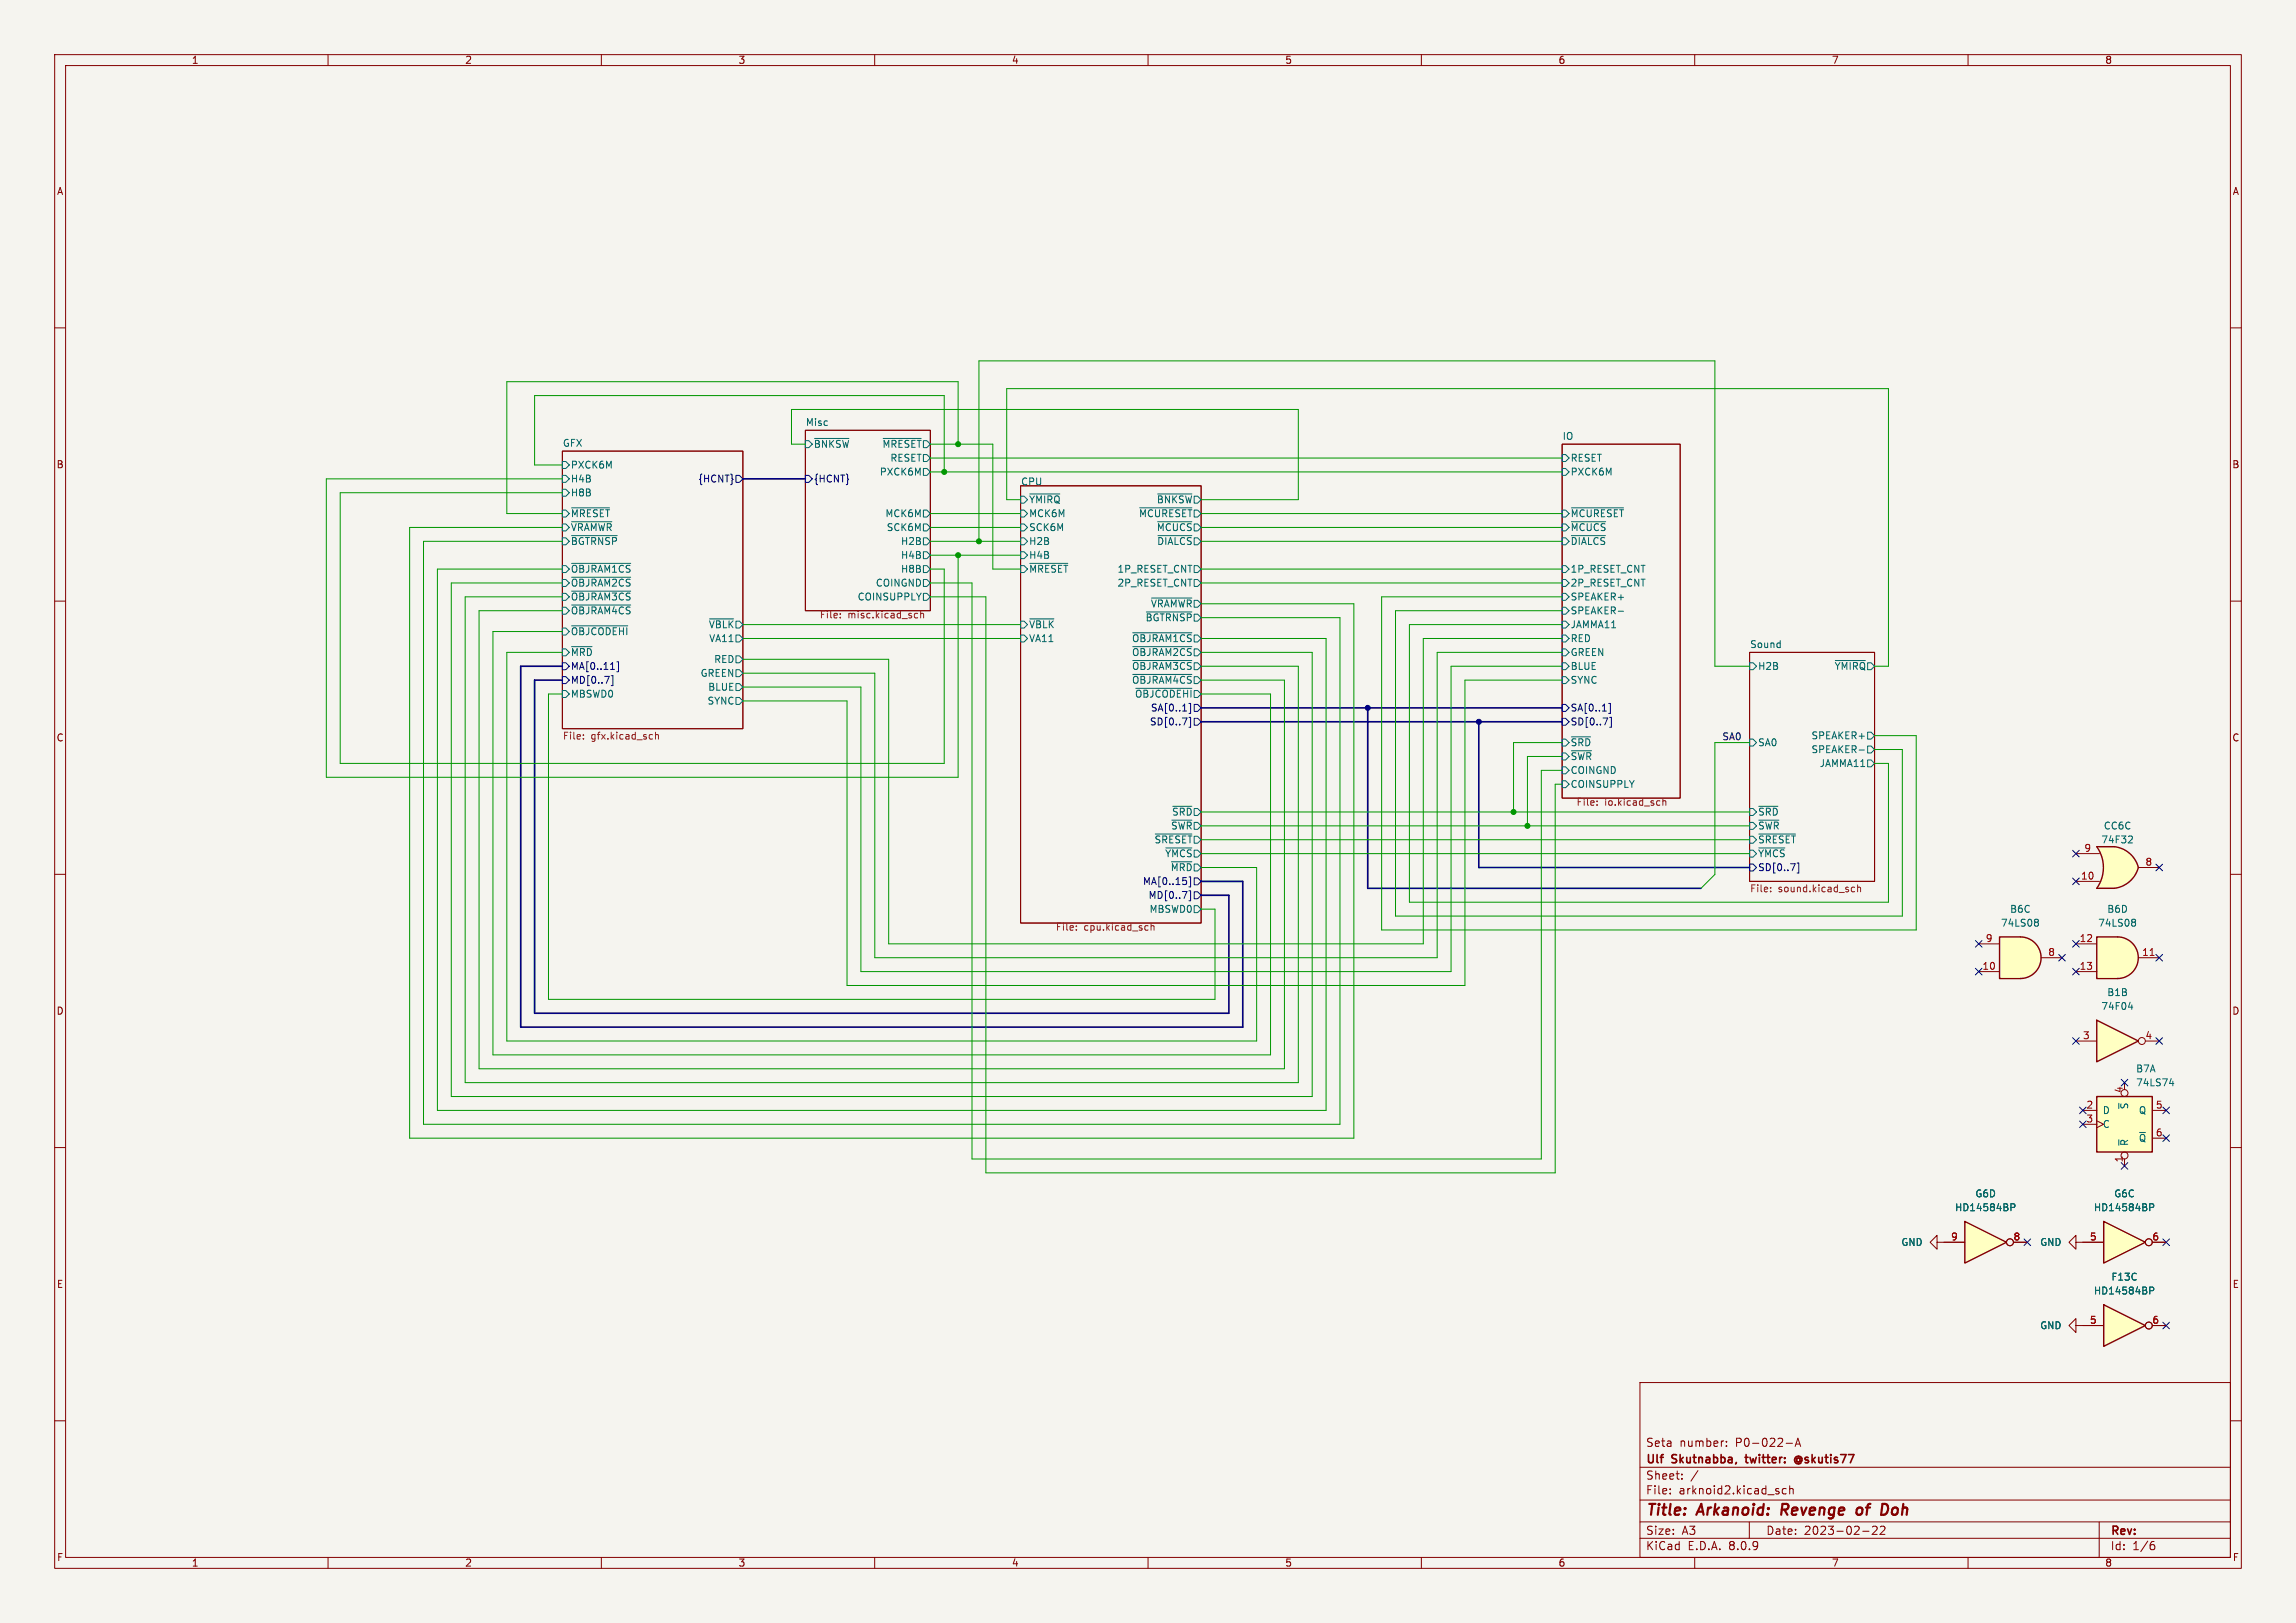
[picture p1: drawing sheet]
<svg xmlns="http://www.w3.org/2000/svg" width="420mm" height="297mm" viewBox="0 0 420 297" stroke-linecap="round" stroke-linejoin="round" font-family="sans-serif">
<defs><g id="words">
<g font-size="2.8" fill="#840000">
<text x="301" y="277.9">Title:</text>
<text x="310.6" y="277.9">Arkanoid:</text>
<text x="326.7" y="277.9">Revenge</text>
<text x="341.3" y="277.9">of</text>
<text x="346.6" y="277.9">Doh</text>
</g>
<g font-size="2.1" fill="#840000">
<text x="301" y="268.2">Ulf</text>
<text x="301" y="265">Seta</text>
<text x="305.9" y="268.2">Skutnabba,</text>
<text x="307.2" y="265">number:</text>
<text x="317.5" y="265">P0-022-A</text>
<text x="320" y="268.2">twitter:</text>
<text x="329.6" y="268.2">@skutis77</text>
<text x="301" y="273.7">File:</text>
<text x="301" y="271">Sheet:</text>
<text x="307.1" y="273.7">arknoid2.kicad_sch</text>
<text x="301" y="281.1">Size:</text>
<text x="307.6" y="281.1">A3</text>
<text x="323" y="281.1">Date:</text>
<text x="330" y="281.1">2023-02-22</text>
<text x="386" y="281.3">Rev:</text>
<text x="301" y="283.9">KiCad</text>
<text x="308.7" y="283.9">E.D.A.</text>
<text x="316.3" y="283.9">8.0.9</text>
<text x="386" y="283.9">Id:</text>
<text x="390.1" y="283.9">1/6</text>
</g>
<g font-size="1.8" fill="#840000">
<text x="35" y="11.9">1</text>
<text x="85" y="11.9">2</text>
<text x="135" y="11.9">3</text>
<text x="185" y="11.9">4</text>
<text x="235" y="11.9">5</text>
<text x="285" y="11.9">6</text>
<text x="335" y="11.9">7</text>
<text x="385" y="11.9">8</text>
<text x="10.3" y="35.9">A</text>
<text x="408.3" y="35.9">A</text>
<text x="10.3" y="85.9">B</text>
<text x="408.2" y="85.9">B</text>
<text x="10.3" y="135.9">C</text>
<text x="408.2" y="135.9">C</text>
<text x="10.3" y="185.9">D</text>
<text x="408.2" y="185.9">D</text>
<text x="10.3" y="235.9">E</text>
<text x="408.3" y="235.9">E</text>
<text x="10.3" y="285.9">F</text>
<text x="35" y="286.9">1</text>
<text x="85" y="286.9">2</text>
<text x="135" y="286.9">3</text>
<text x="185" y="286.9">4</text>
<text x="235" y="286.9">5</text>
<text x="285" y="286.9">6</text>
<text x="335" y="286.9">7</text>
<text x="385" y="286.9">8</text>
<text x="408.3" y="285.9">F</text>
</g>
<g font-size="1.8" fill="#006464">
<text x="102.9" y="81.8">GFX</text>
<text x="147.3" y="78">Misc</text>
<text x="148.8" y="82.1">~{BNKSW}</text>
<text x="161.3" y="82.1">~{MRESET}</text>
<text x="285.8" y="80.6">IO</text>
<text x="104.3" y="86">PXCK6M</text>
<text x="104.3" y="88.5">H4B</text>
<text x="160.8" y="87.2">PXCK6M</text>
<text x="162.8" y="84.7">RESET</text>
<text x="186.7" y="88.9">CPU</text>
<text x="287.2" y="87.2">PXCK6M</text>
<text x="287.2" y="84.7">RESET</text>
<text x="104.3" y="94.8">~{MRESET}</text>
<text x="104.3" y="91">H8B</text>
<text x="161.9" y="94.8">MCK6M</text>
<text x="188.2" y="94.8">MCK6M</text>
<text x="188.2" y="92.3">~{YMIRQ}</text>
<text x="208.2" y="94.8">~{MCURESET}</text>
<text x="211.5" y="92.3">~{BNKSW}</text>
<text x="287.2" y="94.8">~{MCURESET}</text>
<text x="104.3" y="97.4">~{VRAMWR}</text>
<text x="104.3" y="99.9">~{BGTRNSP}</text>
<text x="162.1" y="97.4">SCK6M</text>
<text x="164.7" y="99.9">H2B</text>
<text x="188.2" y="97.4">SCK6M</text>
<text x="188.2" y="99.9">H2B</text>
<text x="211.5" y="97.4">~{MCUCS}</text>
<text x="211.6" y="99.9">~{DIALCS}</text>
<text x="287.2" y="99.9">~{DIALCS}</text>
<text x="287.2" y="97.4">~{MCUCS}</text>
<text x="104.3" y="107.5">~{OBJRAM2CS}</text>
<text x="104.3" y="105">~{OBJRAM1CS}</text>
<text x="160.1" y="107.5">COINGND</text>
<text x="164.7" y="105">H8B</text>
<text x="164.7" y="102.5">H4B</text>
<text x="188.2" y="102.5">H4B</text>
<text x="188.2" y="105">~{MRESET}</text>
<text x="204.3" y="105">1P_RESET_CNT</text>
<text x="204.3" y="107.5">2P_RESET_CNT</text>
<text x="287.2" y="105">1P_RESET_CNT</text>
<text x="287.2" y="107.5">2P_RESET_CNT</text>
<text x="104.3" y="112.6">~{OBJRAM4CS}</text>
<text x="104.3" y="110.1">~{OBJRAM3CS}</text>
<text x="156.8" y="110.1">COINSUPPLY</text>
<text x="209.5" y="113.9">~{BGTRNSP}</text>
<text x="210.4" y="111.4">~{VRAMWR}</text>
<text x="287.2" y="110.1">SPEAKER+</text>
<text x="287.2" y="112.6">SPEAKER-</text>
<text x="104.3" y="116.4">~{OBJCODEHI}</text>
<text x="129.6" y="115.2">~{VBLK}</text>
<text x="129.6" y="117.7">VA11</text>
<text x="188.2" y="117.7">VA11</text>
<text x="188.2" y="115.2">~{VBLK}</text>
<text x="207" y="117.7">~{OBJRAM1CS}</text>
<text x="287.2" y="115.2">JAMMA11</text>
<text x="287.2" y="117.7">RED</text>
<text x="320" y="118.7">Sound</text>
<text x="128.1" y="124.1">GREEN</text>
<text x="130.5" y="121.5">RED</text>
<text x="207" y="120.2">~{OBJRAM2CS}</text>
<text x="207" y="122.8">~{OBJRAM3CS}</text>
<text x="207" y="125.3">~{OBJRAM4CS}</text>
<text x="287.2" y="122.8">BLUE</text>
<text x="287.2" y="125.3">SYNC</text>
<text x="287.2" y="120.2">GREEN</text>
<text x="321.5" y="122.8">H2B</text>
<text x="335.5" y="122.8">~{YMIRQ}</text>
<text x="104.3" y="127.9">MBSWD0</text>
<text x="129.3" y="129.1">SYNC</text>
<text x="129.4" y="126.6">BLUE</text>
<text x="287.2" y="136.8">~{SRD}</text>
<text x="321.5" y="136.8">SA0</text>
<text x="331.3" y="135.5">SPEAKER+</text>
<text x="287.2" y="141.8">COINGND</text>
<text x="287.2" y="139.3">~{SWR}</text>
<text x="331.3" y="138">SPEAKER-</text>
<text x="332.8" y="140.6">JAMMA11</text>
<text x="214.3" y="149.5">~{SRD}</text>
<text x="287.2" y="144.4">COINSUPPLY</text>
<text x="321.5" y="149.5">~{SRD}</text>
<text x="211.1" y="154.5">~{SRESET}</text>
<text x="214.1" y="152">~{SWR}</text>
<text x="321.5" y="154.5">~{SRESET}</text>
<text x="321.5" y="152">~{SWR}</text>
<text x="384.3" y="154.5">74F32</text>
<text x="384.7" y="152">CC6C</text>
<text x="213" y="157.1">~{YMCS}</text>
<text x="210.2" y="167.2">MBSWD0</text>
<text x="367.6" y="167.2">B6C</text>
<text x="385.4" y="167.2">B6D</text>
<text x="365.9" y="169.8">74LS08</text>
<text x="383.7" y="169.8">74LS08</text>
<text x="384.3" y="185">74F04</text>
<text x="385.4" y="182.5">B1B</text>
<text x="390.6" y="196.4">B7A</text>
<text x="389.5" y="203.1" transform="rotate(-90 389.5 203.1)">~{S}</text>
<text x="390.6" y="199">74LS74</text>
<text x="384.6" y="204.1">D</text>
<text x="384.6" y="206.6">C</text>
<text x="389.5" y="209.8" transform="rotate(-90 389.5 209.8)">~{R}</text>
<text x="391.2" y="204.1">Q</text>
<text x="391.2" y="209.1">~{Q}</text>
<text x="357.5" y="221.8">HD14584BP</text>
<text x="361.2" y="219.3">G6D</text>
<text x="382.9" y="221.8">HD14584BP</text>
<text x="386.6" y="219.3">G6C</text>
<text x="347.7" y="228.2">GND</text>
<text x="373.1" y="228.2">GND</text>
<text x="382.9" y="237.1">HD14584BP</text>
<text x="386.1" y="234.5">F13C</text>
<text x="373.1" y="243.4">GND</text>
</g>
<g font-size="1.8" fill="#000084">
<text x="127.6" y="88.5">{HCNT}</text>
<text x="148.8" y="88.5">{HCNT}</text>
<text x="104.3" y="120.2">~{MRD}</text>
<text x="104.3" y="125.3">MD[0..7]</text>
<text x="104.3" y="122.8">MA[0..11]</text>
<text x="207.5" y="127.9">~{OBJCODEHI}</text>
<text x="210.4" y="130.4">SA[0..1]</text>
<text x="287.2" y="130.4">SA[0..1]</text>
<text x="210.2" y="132.9">SD[0..7]</text>
<text x="287.2" y="132.9">SD[0..7]</text>
<text x="214.1" y="159.6">~{MRD}</text>
<text x="321.5" y="157.1">~{YMCS}</text>
<text x="321.5" y="159.6">SD[0..7]</text>
<text x="209" y="162.2">MA[0..15]</text>
<text x="210" y="164.7">MD[0..7]</text>
</g>
<g font-size="1.8" fill="#725600">
<text x="149.9" y="113.5">File:</text>
<text x="155.1" y="113.5">misc.kicad_sch</text>
<text x="102.9" y="135.7">File:</text>
<text x="108.1" y="135.7">gfx.kicad_sch</text>
<text x="288.3" y="147.8">File:</text>
<text x="293.5" y="147.8">io.kicad_sch</text>
<text x="320" y="163.6">File:</text>
<text x="325.3" y="163.6">sound.kicad_sch</text>
<text x="193" y="170.6">File:</text>
<text x="198.3" y="170.6">cpu.kicad_sch</text>
</g>
<text font-size="1.8" fill="#0f0f0f" x="315" y="135.5">SA0</text>
<g font-size="1.8" fill="#a90000">
<text x="381.2" y="156">9</text>
<text x="380.6" y="161">10</text>
<text x="392.4" y="158.5">8</text>
<text x="363.1" y="172.5">9</text>
<text x="380.3" y="172.5">12</text>
<text x="362.5" y="177.5">10</text>
<text x="374.6" y="175">8</text>
<text x="380.3" y="177.5">13</text>
<text x="391.8" y="175">11</text>
<text x="380.9" y="190.2">3</text>
<text x="392.4" y="190.2">4</text>
<text x="381.6" y="202.9">2</text>
<text x="388.4" y="200.1" transform="rotate(-90 388.4 200.1)">4</text>
<text x="394.3" y="202.9">5</text>
<text x="381.6" y="205.5">3</text>
<text x="394.3" y="208">6</text>
<text x="388.4" y="212.8" transform="rotate(-90 388.4 212.8)">1</text>
<text x="356.8" y="227.1">9</text>
<text x="368.2" y="227.1">8</text>
<text x="382.2" y="227.1">5</text>
<text x="393.6" y="227.1">6</text>
<text x="382.2" y="242.3">5</text>
<text x="393.6" y="242.3">6</text>
</g>
</g></defs>
<path d="M0 0h420v297h-420z" fill="#f5f4ef" stroke="#f5f4ef" stroke-width=".18"/>
<g fill="none" stroke="#840000" stroke-width=".18">
<path d="M10 10h400v277h-400zM12 12h396v273h-396zM60 10v2M110 10v2M160 10v2M210 10v2M260 10v2M310 10v2M360 10v2M10 60h2M147.3 78.7h22.9v33.1h-22.9zM408 60h2"/>
<path d="M102.9 82.6h33v50.8h-33zM186.7 88.9h33v80h-33zM285.7 81.3h21.6v64.8h-21.6zM10 110h2M320 119.4h22.9v41.9h-22.9zM408 110h2M10 160h2M408 160h2M10 210h2M408 210h2M300 253h108v32h-108zM10 260h2"/>
<path d="M300 278.5h108M300 274.5h108M300 268.5h108M305.5 273.2v.2M305.5 272.5v.1M307.7 270.5v.2M307.7 269.8v.1M310.6 269.1l-1.3 1.9M315.8 264.5v.2M315.8 263.8v.1M320 278.5v3M326.7 272.5l-.4-.1-.3 .3v.4l.2 .2h.5"/>
<path d="M326.7 264.1h1.2M327.4 272.5l.2-.1 .3 .1 .1 .9M327.4 271.9v1.5M328.4 264.7l.5-1.5 .5 1.5M328.5 264.3h.7M342.5 279.4l.6-.1 .2 .1 .1 .3-1 1.1h1M343.9 279.4l.6-.1 .2 .1 .1 .3-.9 1.1h.9M384 278.5v6.5M408 260h2M60 285v2M110 285v2M160 285v2"/>
<path d="M210 285v2M260 285v2M300 281.5h108M310 285v2M340.7 280.2h1.2M360 285v2M393.6 282.7h.4l.2 .2-.1 .5-.5 .2M394 282.1l-.4 .1"/>
</g>
<path d="M326.1 275.2l-.3 2M340.6 276.1a.57 .57 0 0 0-1 .2v.7a.57 .57 0 0 0 1-.2M345.3 275.5a1.38 1.38 0 0 1-.1 1.2" fill="none" stroke="#840000" stroke-width=".4"/>
<path d="M319.2 266.7h.6M329.2 266.9a.36 .36 0 0 0-.5 0 .36 .36 0 0 0 0 .5 .36 .36 0 0 0 .5 .1M329.3 266.5a.71 .71 0 0 0-1 .7 .71 .71 0 0 0 1 .6" fill="none" stroke="#840000" stroke-width=".3"/>
<g fill="none" stroke="#006464" stroke-width=".18">
<path d="M102.9 93.3h.6l.6 .7-.6 .6h-.6zM102.9 95.9h.6l.6 .6-.6 .7h-.6zM102.9 98.4h.6l.6 .7-.6 .6h-.6zM102.9 84.5h.6l.6 .6-.6 .6h-.6zM102.9 87h.6l.6 .6-.6 .7h-.6zM102.9 89.5h.6l.6 .7-.6 .6h-.6zM104.6 98h8.3M104.6 92.9h6.9M104.6 95.5h7.3M147.3 80.6h.7l.6 .7-.6 .6h-.7zM149 80.2h6.3M161.5 80.2h7"/>
<path d="M168.9 85.7h.6l.7 .7-.7 .6h-.6zM168.9 95.9h.6l.7 .6-.7 .7h-.6zM168.9 93.3h.6l.7 .7-.7 .6h-.6zM168.9 98.4h.6l.7 .7-.7 .6h-.6zM168.9 83.2h.6l.7 .6-.7 .7h-.6zM186.7 95.9h.6l.7 .6-.7 .7h-.6zM186.7 98.4h.6l.7 .7-.7 .6h-.6zM186.7 93.3h.6l.7 .7-.7 .6h-.6zM186.7 90.8h.6l.7 .6-.7 .7h-.6zM188.4 90.4h5.5M208.5 92.9h9.5M211.7 95.5h6.3"/>
<path d="M211.7 90.4h6.3M211.8 98h6.2M285.7 98.4h.7l.6 .7-.6 .6h-.7zM285.7 85.7h.7l.6 .7-.6 .6h-.7zM285.7 83.2h.7l.6 .6-.6 .7h-.7zM285.7 93.3h.7l.6 .7-.6 .6h-.7zM285.7 95.9h.7l.6 .6-.6 .7h-.7zM287.4 98h6.3M287.4 92.9h9.6M287.4 95.5h6.3M102.9 118.7h.6l.6 .7-.6 .6h-.6zM102.9 114.9h.6l.6 .7-.6 .6h-.6z"/>
<path d="M102.9 111.1h.6l.6 .7-.6 .6h-.6zM102.9 108.6h.6l.6 .6-.6 .7h-.6zM102.9 106h.6l.6 .7-.6 .6h-.6zM102.9 103.5h.6l.6 .6-.6 .7h-.6zM104.6 118.3h3.7M104.6 103.1h10.8M104.6 114.5h10.2M104.6 110.7h10.8M104.6 108.2h10.8M104.6 105.6h10.8M129.8 113.3h4.4M134.6 116.2h.7l.6 .6-.6 .7h-.7z"/>
<path d="M168.9 103.5h.6l.7 .6-.7 .7h-.6zM168.9 101h.6l.7 .6-.7 .6h-.6zM168.9 106h.6l.7 .7-.7 .6h-.6zM168.9 108.6h.6l.7 .6-.7 .7h-.6zM186.7 116.2h.6l.7 .6-.7 .7h-.6zM186.7 101h.6l.7 .6-.7 .6h-.6zM186.7 113.7h.6l.7 .6-.7 .6h-.6zM186.7 103.5h.6l.7 .6-.7 .7h-.6zM188.4 113.3h4.4M188.4 103.1h6.9M207.2 118.3h10.8M207.2 115.8h10.8"/>
<path d="M209.7 112h8.3M210.7 109.4h7.3M218.4 103.5h.7l.6 .6-.6 .7h-.7zM218.4 106h.7l.6 .7-.6 .6h-.7zM285.7 103.5h.7l.6 .6-.6 .7h-.7zM285.7 106h.7l.6 .7-.6 .6h-.7zM285.7 108.6h.7l.6 .6-.6 .7h-.7zM285.7 113.7h.7l.6 .6-.6 .6h-.7zM285.7 116.2h.7l.6 .6-.6 .7h-.7zM285.7 118.7h.7l.6 .7-.6 .6h-.7zM285.7 111.1h.7l.6 .7-.6 .6h-.7zM296 111.9h1"/>
<path d="M102.9 126.4h.6l.6 .6-.6 .6h-.6zM134.6 127.6h.7l.6 .7-.6 .6h-.7zM134.6 122.6h.7l.6 .6-.6 .6h-.7zM134.6 120h.7l.6 .7-.6 .6h-.7zM134.6 125.1h.7l.6 .6-.6 .7h-.7zM207.2 120.9h10.8M207.2 123.4h10.8M207.8 126h10.2M285.7 121.3h.7l.6 .6-.6 .7h-.7zM285.7 123.8h.7l.6 .7-.6 .6h-.7zM285.7 135.3h.7l.6 .6-.6 .6h-.7zM285.7 137.8h.7l.6 .6-.6 .7h-.7z"/>
<path d="M287.4 134.8h3.5M287.4 137.4h3.7M320 121.3h.7l.6 .6-.6 .7h-.7zM320 135.3h.7l.6 .6-.6 .6h-.7zM335.7 120.9h5.5M340.1 137.3h.9M341.6 139.1h.7l.6 .6-.6 .6h-.7zM341.6 136.5h.7l.6 .7-.6 .6h-.7zM341.6 134h.7l.6 .6-.6 .7h-.7zM211.3 152.6h6.7M213.3 155.2h4.7M214.3 157.7h3.7"/>
<path d="M214.3 150.1h3.7M214.5 147.5h3.5M285.7 140.3h.7l.6 .7-.6 .6h-.7zM285.7 142.9h.7l.6 .6-.6 .6h-.7zM320 153h.7l.6 .7-.6 .6h-.7zM320 155.6h.7l.6 .6-.6 .6h-.7zM320 148h.7l.6 .6-.6 .6h-.7zM320 150.5h.7l.6 .6-.6 .7h-.7zM321.7 152.6h6.7M321.7 155.2h4.8M321.7 147.5h3.5M321.7 150.1h3.7"/>
<path d="M218.4 165.7h.7l.6 .7-.6 .6h-.7z"/>
</g>
<g fill="none" stroke="#000084" stroke-width=".18">
<path d="M134.6 87h.7l.6 .6-.6 .7h-.7zM147.3 87h.7l.6 .6-.6 .7h-.7zM102.9 123.8h.6l.6 .7-.6 .6h-.6zM102.9 121.3h.6l.6 .6-.6 .7h-.6zM111.7 122.5h.7M112.1 123.6v1.9h-.3M112.8 121.1h.3v1.8h-.3M217.5 131.3h.3v1.8h-.3M217.8 128.7v1.8h-.3M218.4 128.9h.7l.6 .6-.6 .7h-.7zM218.4 131.4h.7l.6 .7-.6 .6h-.7zM285.7 128.9h.7l.6 .6-.6 .7h-.7z"/>
<path d="M285.7 131.4h.7l.6 .7-.6 .6h-.7zM294.3 128.7h.3v1.8h-.3M294.4 131.3h.3v1.8h-.3M320 158.1h.7l.6 .7-.6 .6h-.7zM329 157.9v1.9h-.3M217 161.2v.5M217.5 163h.3v1.8h-.3M217.8 160.5v1.8h-.3M218.4 163.2h.7l.6 .6-.6 .7h-.7zM218.4 160.7h.7l.6 .6-.6 .6h-.7z"/>
</g>
<g fill="none" stroke="#725600" stroke-width=".18">
<path d="M153.7 113v.1M153.7 112.3v.1M167.5 112.2l.4 .1M167.9 113l-.4 .1M168.4 112.4l.2-.2 .3 .1v.8M168.4 111.8v1.3M106.7 135.1v.2M106.7 134.5v.1M119.2 134.4l.2 .1M119.4 135.2l-.2 .1M119.9 134v1.3M119.9 134.5l.2-.1 .3 .1v.8"/>
<path d="M292.1 147.3v.1M292.1 146.6v.1M304.2 146.1v1.3M304.2 146.6l.2-.1 .3 .1v.8M196.9 170.1v.1M196.9 169.4v.2M209.9 169.4h.1M210 170.2h-.1M210.6 169v1.2M210.6 169.5l.1-.1h.3l.1 .8M323.9 163.1v.1M323.9 162.4v.1"/>
<path d="M338.9 162.4h.4M339.3 163.1l-.4 .1M339.8 162.5l.2-.1h.3v.8M339.8 161.9v1.3"/>
</g>
<path d="M359.4 223.5l7.6 3.8-7.6 3.8z" fill="#ffffc2"/>
<path d="M359.4 223.5l7.6 3.8-7.6 3.8z" fill="none" stroke="#840000" stroke-width=".25"/>
<g fill="none" stroke="#840000" stroke-width=".18">
<path d="M355.6 227.3h3.8M368.3 227.3h2.5"/>
<circle cx="367.7" cy="227.3" r=".63"/>
</g>
<path d="M367.8 220.3h.5l.3 .2-.1 .4-.7 .1" fill="none" stroke="#006464" stroke-width=".18"/>
<path d="M383.5 200.7h10.2v10.1h-10.2z" fill="#ffffc2"/>
<path d="M383.5 200.7h10.2v10.1h-10.2z" fill="none" stroke="#840000" stroke-width=".25"/>
<g fill="none" stroke="#840000" stroke-width=".18">
<path d="M388.6 198.1v1.3M381 203.2h2.5M381 205.7h2.5M383.5 205.1l1.3 .6-1.3 .7M388.6 212.1v1.3M393.7 203.2h2.5M393.7 208.3h2.5"/>
<circle cx="388.6" cy="211.5" r=".63"/>
</g>
<path d="M396.9 198.3h.7M397.5 197.9v.8M387.6 208.6v1" fill="none" stroke="#006464" stroke-width=".18"/>
<path d="M383.5 186.7l7.7 3.8-7.7 3.8z" fill="#ffffc2"/>
<path d="M383.5 186.7l7.7 3.8-7.7 3.8z" fill="none" stroke="#840000" stroke-width=".25"/>
<g fill="none" stroke="#840000" stroke-width=".18">
<path d="M379.7 190.5h3.8M392.4 190.5h2.6"/>
<circle cx="391.8" cy="190.5" r=".63"/>
</g>
<path d="M389.3 184.3h.8M390 183.9v.8" fill="none" stroke="#006464" stroke-width=".18"/>
<path d="M384.8 238.8l7.6 3.8-7.6 3.8z" fill="#ffffc2"/>
<path d="M384.8 238.8l7.6 3.8-7.6 3.8z" fill="none" stroke="#840000" stroke-width=".25"/>
<g fill="none" stroke="#840000" stroke-width=".18">
<path d="M381 242.6h3.8M393.7 242.6h2.5"/>
<circle cx="393.1" cy="242.6" r=".63"/>
</g>
<path d="M393.2 235.5h.5l.3 .3-.1 .3-.7 .1" fill="none" stroke="#006464" stroke-width=".18"/>
<path d="M384.8 223.5l7.6 3.8-7.6 3.8z" fill="#ffffc2"/>
<path d="M384.8 223.5l7.6 3.8-7.6 3.8z" fill="none" stroke="#840000" stroke-width=".25"/>
<g fill="none" stroke="#840000" stroke-width=".18">
<path d="M381 227.3h3.8M393.7 227.3h2.5"/>
<circle cx="393.1" cy="227.3" r=".63"/>
</g>
<path d="M393.2 220.3h.5l.3 .2-.1 .4-.7 .1" fill="none" stroke="#006464" stroke-width=".18"/>
<path d="M369.6 171.5a3.8 3.8 0 0 1 3.8 3.8 3.8 3.8 0 0 1-3.8 3.8z" fill="#ffffc2" stroke="#ffffc2" stroke-width=".18"/>
<path d="M365.8 171.5h3.8v7.6h-3.8z" fill="#ffffc2"/>
<path d="M365.8 171.5h3.8a3.8 3.8 0 0 1 3.8 3.8 3.8 3.8 0 0 1-3.8 3.8h-3.8z" fill="none" stroke="#840000" stroke-width=".25"/>
<path d="M361.9 177.8h3.9M361.9 172.7h3.9M373.4 175.3h3.8M354.3 227.3v-1.2l-1.2 1.2 1.2 1.3v-1.3h1.3" fill="none" stroke="#840000" stroke-width=".18"/>
<path d="M372.4 168.2h.2l.3 .3-.3 .3M372.4 168.8h.2M372.6 168.8l.3 .2v.2l-.2 .2-.3 .1" fill="none" stroke="#006464" stroke-width=".18"/>
<path d="M386.1 157.4l5.1 1.3a5.2 5.2 0 0 1-4.5 3.9z" fill="#ffffc2" stroke="#ffffc2" stroke-width=".18"/>
<path d="M383.5 154.9h3.2M383.5 162.6h3.2" fill="none" stroke="#ffffc2" stroke-width=".18"/>
<path d="M383.5 154.9h3.2v7.7h-3.2a6.7 6.7 0 0 0 0-7.7z" fill="#ffffc2"/>
<g fill="#ffffc2" stroke="#ffffc2" stroke-width=".18">
<path d="M386.7 154.9a5.1 5.1 0 0 1 4.5 3.9l-5 1.2z"/>
<path d="M387.3 171.5a3.8 3.8 0 0 1 3.8 3.8 3.8 3.8 0 0 1-3.8 3.8z"/>
</g>
<path d="M386.7 154.9h-3.2a6.6 6.6 0 0 1 0 7.7h3.2M386.7 154.9a5.1 5.1 0 0 1 4.5 3.8 5.2 5.2 0 0 1-4.5 3.9" fill="none" stroke="#840000" stroke-width=".25"/>
<path d="M379.7 156.2h4.3M391.2 158.8h3.8M379.7 161.3h4.3" fill="none" stroke="#840000" stroke-width=".18"/>
<path d="M389.8 153l.3 .2-.1 .3-.7 .7h.8" fill="none" stroke="#006464" stroke-width=".18"/>
<path d="M383.5 171.5h3.8v7.6h-3.8z" fill="#ffffc2"/>
<path d="M383.5 171.5h3.8a3.8 3.8 0 0 1 3.8 3.8 3.8 3.8 0 0 1-3.8 3.8h-3.8z" fill="none" stroke="#840000" stroke-width=".25"/>
<g fill="none" stroke="#840000" stroke-width=".18">
<path d="M379.7 172.7h3.8M379.7 177.8h3.8M391.2 175.3h3.8M355.6 227.3h3.8M368.3 227.3h2.5M379.7 227.3v-1.2l-1.2 1.2 1.2 1.3v-1.3h5.1M393.7 227.3h2.5M379.7 242.6v-1.3l-1.2 1.3 1.2 1.2v-1.2h5.1M393.7 242.6h2.5"/>
<circle cx="367.7" cy="227.3" r=".63"/>
<circle cx="393.1" cy="227.3" r=".63"/>
<circle cx="393.1" cy="242.6" r=".63"/>
</g>
<path d="M393.3 174.8h.7" fill="none" stroke="#a90000" stroke-width=".18"/>
<path d="M390.2 168.2h.2l.2 .3-.2 .3M390.2 168.8h.2M390.4 168.8l.2 .2v.2l-.1 .2-.3 .1M367.8 220.3h.5l.3 .2-.1 .4-.7 .1M393.2 220.3h.5l.3 .2-.1 .4-.7 .1M393.2 235.5h.5l.3 .3-.1 .3-.7 .1" fill="none" stroke="#006464" stroke-width=".18"/>
<path d="M135.9 87.6h11.4M102.9 121.9h-7.7v66.1h132.1v-26.7h-7.6M102.9 124.5h-5.1v60.9h127v-21.6h-5.1M219.7 129.5h66M219.7 132.1h66M250.2 129.5v33.1h60.9M270.5 132.1v26.7h49.5" fill="none" stroke="#000084" stroke-width=".3"/>
<g fill="none" stroke="#009600" stroke-width=".18">
<path d="M102.9 99.1h-25.4v106.6h167.6v-92.7h-25.4M102.9 90.2h-40.7v49.5h110.5v-35.6h-2.5M102.9 96.5h-28v111.8h172.7v-97.8h-27.9M102.9 85.1h-5.1v-12.7h74.9v14M102.9 87.6h-43.2v54.6h115.6v-40.6M147.3 81.3h-2.5v-6.4h92.7v16.5h-17.8M170.2 99.1h16.5M170.2 81.3h11.4v22.8h5.1M170.2 94h16.5M170.2 96.5h16.5M170.2 86.4h115.5M170.2 83.8h115.5"/>
<path d="M175.3 81.3v-11.4h-82.6v24.1h10.2M179.1 99.1v-33.1h134.6v55.9h6.3M186.7 91.4h-2.6v-20.3h161.3v50.8h-2.5M219.7 99.1h66M219.7 94h66M219.7 96.5h66M102.9 109.2h-17.8v88.9h152.4v-76.2h-17.8M102.9 111.8h-15.3v83.8h147.3v-71.1h-15.2M102.9 104.1h-22.9v99.1h162.6v-86.4h-22.9M102.9 115.6h-12.7v77.4h142.2v-66h-12.7M102.9 106.7h-20.4v94h157.5v-81.3h-20.3M102.9 119.4h-10.2v71.1h137.2v-31.7h-10.2"/>
<path d="M135.9 116.8h50.8M135.9 114.3h50.8M170.2 101.6h16.5M170.2 109.2h10.1v105.4h104.2v-71.1h1.2M170.2 106.7h7.6v105.4h104.1v-71.1h3.8M219.7 104.1h66M219.7 106.7h66M285.7 109.2h-33v61h97.8v-35.6h-7.6M285.7 116.8h-25.4v55.9h-97.7v-52h-26.7M285.7 114.3h-27.9v50.8h87.6v-25.4h-2.5M285.7 119.4h-22.8v55.9h-102.9v-52.1h-24.1M285.7 111.8h-30.4v55.8h92.7v-30.4h-5.1"/>
<path d="M102.9 127h-2.6v55.9h121.9v-16.5h-2.5M285.7 135.9h-8.8v12.7M285.7 138.4h-6.3v12.7M285.7 121.9h-20.3v55.9h-107.9v-52.1h-21.6M285.7 124.5h-17.7v55.8h-113.1v-52h-19M320 135.9h-6.3v24.1l-2.6 2.6M219.7 156.2h100.3M219.7 151.1h100.3M219.7 148.6h100.3M219.7 153.7h100.3"/>
</g>
<g fill="none" stroke="#000084" stroke-width=".18">
<path d="M379.1 155.6l1.2 1.2M380.3 155.6l-1.2 1.2M394.4 158.1l1.2 1.3M395.6 158.1l-1.2 1.3M361.3 172.1l1.3 1.2M361.3 177.2l1.3 1.2M362.6 172.1l-1.3 1.2M362.6 177.2l-1.3 1.2M376.6 174.7l1.2 1.2M377.8 174.7l-1.2 1.2M379.1 172.1l1.2 1.2M379.1 177.2l1.2 1.2"/>
<path d="M379.1 160.7l1.2 1.2M380.3 172.1l-1.2 1.2M380.3 177.2l-1.2 1.2M380.3 160.7l-1.2 1.2M394.4 174.7l1.2 1.2M395.6 174.7l-1.2 1.2M379.1 189.9l1.2 1.2M380.3 189.9l-1.2 1.2M388 197.5l1.2 1.2M389.2 197.5l-1.2 1.2M394.4 189.9l1.2 1.2M395.6 189.9l-1.2 1.2"/>
<path d="M380.4 205.1l1.2 1.2M380.4 202.6l1.2 1.2M381.6 205.1l-1.2 1.2M381.6 202.6l-1.2 1.2M388 212.8l1.2 1.2M389.2 212.8l-1.2 1.2M395.6 207.7l1.2 1.2M395.6 202.6l1.2 1.2M396.8 207.7l-1.2 1.2M396.8 202.6l-1.2 1.2M370.2 226.7l1.2 1.2M371.4 226.7l-1.2 1.2"/>
<path d="M395.6 226.7l1.2 1.2M396.8 226.7l-1.2 1.2M395.6 242l1.2 1.2M396.8 242l-1.2 1.2"/>
</g>
<g fill="#000084" stroke="#000084" stroke-width=".18">
<circle cx="250.2" cy="129.5" r=".46"/>
<circle cx="270.5" cy="132.1" r=".46"/>
</g>
<g fill="#009600" stroke="#009600" stroke-width=".18">
<circle cx="179.1" cy="99.1" r=".46"/>
<circle cx="172.7" cy="86.4" r=".46"/>
<circle cx="175.3" cy="81.3" r=".46"/>
<circle cx="279.4" cy="151.1" r=".46"/>
<circle cx="276.9" cy="148.6" r=".46"/>
<circle cx="175.3" cy="101.6" r=".46"/>
</g>
<use href="#words"/>
</svg>
